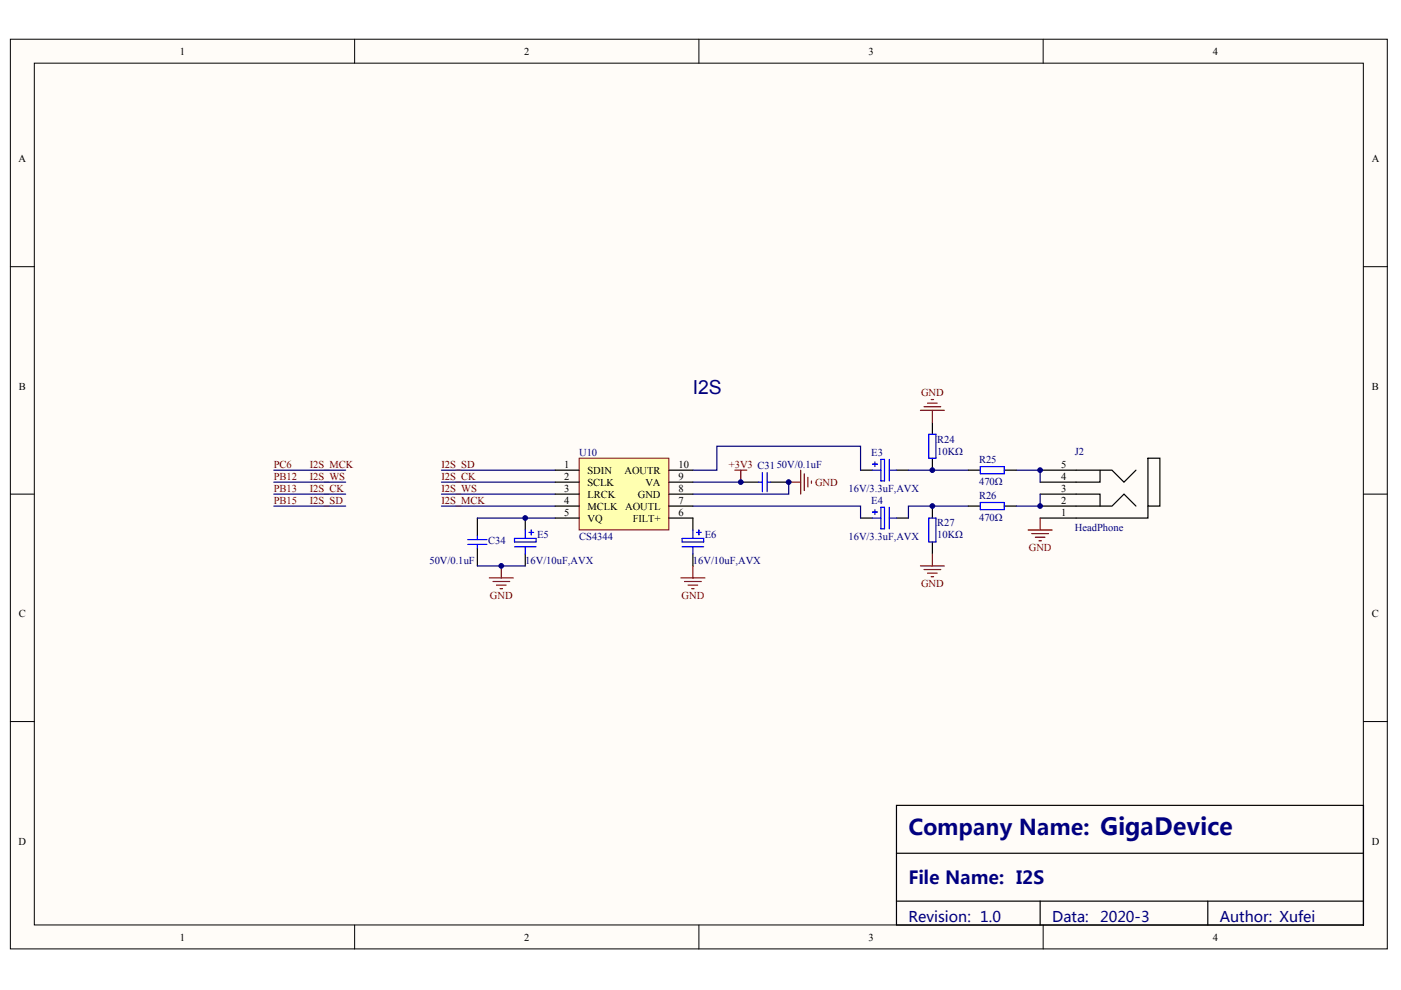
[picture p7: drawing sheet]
<svg xmlns="http://www.w3.org/2000/svg" width="297mm" height="210mm" viewBox="0 0 297 210" stroke-linecap="round" stroke-linejoin="round" font-family="sans-serif">
<defs><g id="words">
<text font-size="4.6" fill="#000080" x="192.6" y="177.1">Company Name: GigaDevice</text>
<text font-size="4.1" fill="#000080" x="146.9" y="83.6">I2S</text>
<text font-size="3.8" fill="#000080" x="192.6" y="187.5">File Name: I2S</text>
<g font-size="3.1" fill="#000080">
<text x="192.6" y="195.4">Revision: 1.0</text>
<text x="223.1" y="195.4">Data:</text>
<text x="233.2" y="195.4">2020-3</text>
<text x="258.6" y="195.4">Author: Xufei</text>
</g>
<g font-size="2.2">
<text x="38.1" y="11.6">1</text>
<text x="111.1" y="11.6">2</text>
<text x="184.1" y="11.6">3</text>
<text x="257.1" y="11.6">4</text>
<text x="3.9" y="34.4">A</text>
<text x="290.8" y="34.4">A</text>
<text x="4" y="82.6">B</text>
<text x="290.9" y="82.6">B</text>
<text x="119.6" y="99.2">1</text>
<text x="119.6" y="101.7">2</text>
<text x="124.6" y="100.5">SDIN</text>
<text x="132.4" y="100.5">AOUTR</text>
<text x="143.9" y="99.2">10</text>
<text x="143.9" y="101.7">9</text>
<text x="225" y="99.2">5</text>
<text x="225" y="101.7">4</text>
<text x="119.6" y="104.3">3</text>
<text x="119.6" y="106.8">4</text>
<text x="124.6" y="103">SCLK</text>
<text x="124.6" y="105.5">LRCK</text>
<text x="135.2" y="105.5">GND</text>
<text x="136.8" y="103">VA</text>
<text x="143.9" y="106.8">7</text>
<text x="143.9" y="104.3">8</text>
<text x="225" y="104.3">3</text>
<text x="225" y="106.8">2</text>
<text x="119.6" y="109.3">5</text>
<text x="124.6" y="108.1">MCLK AOUTL</text>
<text x="124.6" y="110.6">VQ</text>
<text x="134.1" y="110.6">FILT+</text>
<text x="143.9" y="109.3">6</text>
<text x="225" y="109.3">1</text>
<text x="4" y="130.9">C</text>
<text x="290.9" y="130.9">C</text>
<text x="3.9" y="179.1">D</text>
<text x="290.8" y="179.1">D</text>
<text x="38.1" y="199.4">1</text>
<text x="111.1" y="199.4">2</text>
<text x="184.1" y="199.4">3</text>
<text x="257.1" y="199.4">4</text>
</g>
<g font-size="2.2" fill="#800000">
<text x="195.3" y="84">GND</text>
<text x="58.1" y="99.2">PC6</text>
<text x="58.1" y="101.7">PB12</text>
<text x="65.7" y="101.7">I2S_WS</text>
<text x="65.7" y="99.2">I2S_MCK</text>
<text x="93.6" y="101.7">I2S_CK</text>
<text x="93.6" y="99.2">I2S_SD</text>
<text x="154.5" y="99.2">+3V3 C3150V/0.1uF</text>
<text x="58.1" y="106.8">PB15</text>
<text x="58.1" y="104.3">PB13</text>
<text x="65.7" y="104.3">I2S_CK</text>
<text x="65.7" y="106.8">I2S_SD</text>
<text x="93.6" y="104.3">I2S_WS</text>
<text x="93.6" y="106.8">I2S_MCK</text>
<text x="172.8" y="103">GND</text>
<text x="218.1" y="116.9">GND</text>
<text x="195.3" y="124.5">GND</text>
<text x="103.9" y="127.1">GND</text>
<text x="144.5" y="127.1">GND</text>
</g>
<g font-size="2.2" fill="#000080">
<text x="198.7" y="93.9">R24</text>
<text x="122.8" y="96.7">U10</text>
<text x="184.7" y="96.7">E3</text>
<text x="198.7" y="96.4">10KΩ</text>
<text x="207.6" y="98.2">R25</text>
<text x="227.9" y="96.4">J2</text>
<text x="179.9" y="104.3">16V/3.3uF,AVX</text>
<text x="184.7" y="106.8">E4</text>
<text x="207.6" y="102.7">470Ω</text>
<text x="207.6" y="105.8">R26</text>
<text x="198.7" y="111.6">R27</text>
<text x="207.6" y="110.4">470Ω</text>
<text x="227.9" y="112.6">HeadPhone</text>
<text x="91.1" y="119.5">50V/0.1uF</text>
<text x="103.5" y="115.4">C34</text>
<text x="111.4" y="119.5">16V/10uF,AVX</text>
<text x="113.9" y="114.2">E5</text>
<text x="122.8" y="114.4">CS4344</text>
<text x="146.9" y="119.5">16V/10uF,AVX</text>
<text x="149.4" y="114.2">E6</text>
<text x="179.9" y="114.4">16V/3.3uF,AVX</text>
<text x="198.7" y="114.2">10KΩ</text>
</g>
</g></defs>
<g fill="#fffcf8" stroke="#000" stroke-width=".21">
<path d="M2.2 8.3h291.9v192.9h-291.9z"/>
<path d="M7.3 13.4h281.8v182.7h-281.8z"/>
</g>
<path d="M75.2 8.3v5.1M148.2 8.3v5.1M221.2 8.3v5.1M2.2 56.5h5.1M289.1 56.5h5.1M2.2 104.8h5.1M289.1 104.8h5.1M2.2 153h5.1M289.1 153h5.1M75.2 196.1v5.1M148.2 196.1v5.1M221.2 196.1v5.1" fill="none" stroke="#000" stroke-width=".21"/>
<g fill="none" stroke="#000" stroke-width=".25">
<path d="M182.5 99.7h2.5M190.1 99.7h2.5M197.7 89.5v2.6M197.7 97.2v2.5M205.3 99.7h2.5M212.9 99.7h2.6M220.5 99.7h15.3l2.5 2.5 2.5-2.5M233.2 99.7v2.5h-12.7M243.4 97.2h2.5v10.1h-2.5zM101.2 109.8v3.8M101.2 116.2v3.8M111.4 109.8v2.6"/>
<path d="M111.4 117.5v2.5M146.9 109.8v2.6M146.9 117.5v2.5M157.1 102.2h3.8M163.4 102.2h3.8M182.5 109.8h2.5M190.1 109.8h2.5M197.7 107.3v2.5M197.7 114.9v2.6M205.3 107.3h2.5M212.9 107.3h2.6M220.5 107.3h15.3l2.5-2.5 2.5 2.5"/>
<path d="M220.5 104.8h12.7v2.5M243.4 107.3v2.5h-22.9M190.1 170.8h99v25.3h-99zM190.1 180.9h99M190.1 191.1h99M220.5 191.1v5M256.1 191.1v5"/>
</g>
<g fill="none" stroke="#000080" stroke-width=".25">
<path d="M58.1 99.7h15.2M93.6 99.7h24.1M146.9 99.7h5.1v-5.1h30.5v5.1M192.6 99.7h12.7M215.5 99.7h5v2.5M58.1 107.3h15.2M58.1 104.8h15.2M58.1 102.2h15.2M93.6 107.3h24.1M93.6 104.8h24.1M93.6 102.2h24.1M101.2 109.8h16.5"/>
<path d="M101.2 120h10.2M146.9 107.3h35.6v2.5M146.9 102.2h10.2M167.2 102.2v2.6h-20.3M205.3 107.3h-12.7v2.5M220.5 104.8v2.5h-5"/>
</g>
<g fill="none" stroke="#00f" stroke-width=".25">
<path d="M185 98.4h1M185 99.7h1.8M185.5 97.9v1M186.8 97.4h.7v4.6h-.7zM188.5 99.7h1.6M188.5 97.4v4.6M196.9 92.1h1.5v5.1h-1.5zM207.8 98.9h5.1v1.6h-5.1zM99.2 115.4h4M99.2 114.4h4M101.2 113.6v.8M101.2 115.4v.8"/>
<path d="M109.1 114.2h4.6v.7h-4.6zM109.1 115.9h4.6M111.4 112.4v1.8M111.4 115.9v1.6M112.1 112.9h1M112.6 112.4v1M144.6 115.9h4.6M144.6 114.2h4.6v.7h-4.6zM146.9 112.4v1.8M146.9 115.9v1.6M147.7 112.9h1M148.2 112.4v1"/>
<path d="M160.9 102.2h.7M161.6 100.2v4.1M162.6 102.2h.8M162.6 100.2v4.1M185 108.6h1M185 109.8h1.8M185.5 108.1v1M186.8 107.6h.7v4.5h-.7zM188.5 107.6v4.5M188.5 109.8h1.6M196.9 109.8h1.5v5.1h-1.5zM207.8 106.5h5.1v1.6h-5.1z"/>
</g>
<g fill="none" stroke="#800000" stroke-width=".25">
<path d="M169.8 99.7v5.1M195.1 87h5.1M195.9 86.2h3.6M196.7 85.5h2M197.4 84.7h.5M197.7 87v2.5M106.3 120v2.5M146.9 120v2.5M167.2 102.2h2.6M170.5 100.5v3.5M171.3 101.2v2M172 102v.5"/>
<path d="M195.1 120h5.1M197.7 117.5v2.5M218 112.4h5.1M218.8 113.1h3.5M219.5 113.9h2M220.3 114.7h.5M220.5 109.8v2.6M103.7 122.5h5.1M104.5 123.3h3.6M105.3 124.1h2M106 124.8h.5M144.4 122.5h5"/>
<path d="M145.1 123.3h3.6M145.9 124.1h2M146.7 124.8h.5M195.9 120.8h3.6M196.7 121.5h2M197.4 122.3h.5"/>
</g>
<path d="M122.8 97.2h19v15.2h-19z" fill="#ffffb0" stroke="#800000" stroke-width=".21"/>
<path d="M117.7 99.7h5.1M141.8 99.7h5.1M117.7 102.2h5.1M117.7 104.8h5.1M117.7 107.3h5.1M117.7 109.8h5.1M141.8 102.2h5.1M141.8 104.8h5.1M141.8 107.3h5.1M141.8 109.8h5.1" fill="none" stroke="#000" stroke-width=".25"/>
<path d="M155.8 99.7h2.5M157.1 99.7v2.5" fill="none" stroke="#800000" stroke-width=".25"/>
<g fill="#000080" stroke="#000080" stroke-width=".21">
<circle cx="106.3" cy="120" r=".5"/>
<circle cx="111.4" cy="109.8" r=".5"/>
<circle cx="157.1" cy="102.2" r=".5"/>
<circle cx="167.2" cy="102.2" r=".5"/>
<circle cx="197.7" cy="107.3" r=".5"/>
<circle cx="197.7" cy="99.7" r=".5"/>
<circle cx="220.5" cy="107.3" r=".5"/>
<circle cx="220.5" cy="99.7" r=".5"/>
</g>
<use href="#words"/>
</svg>
